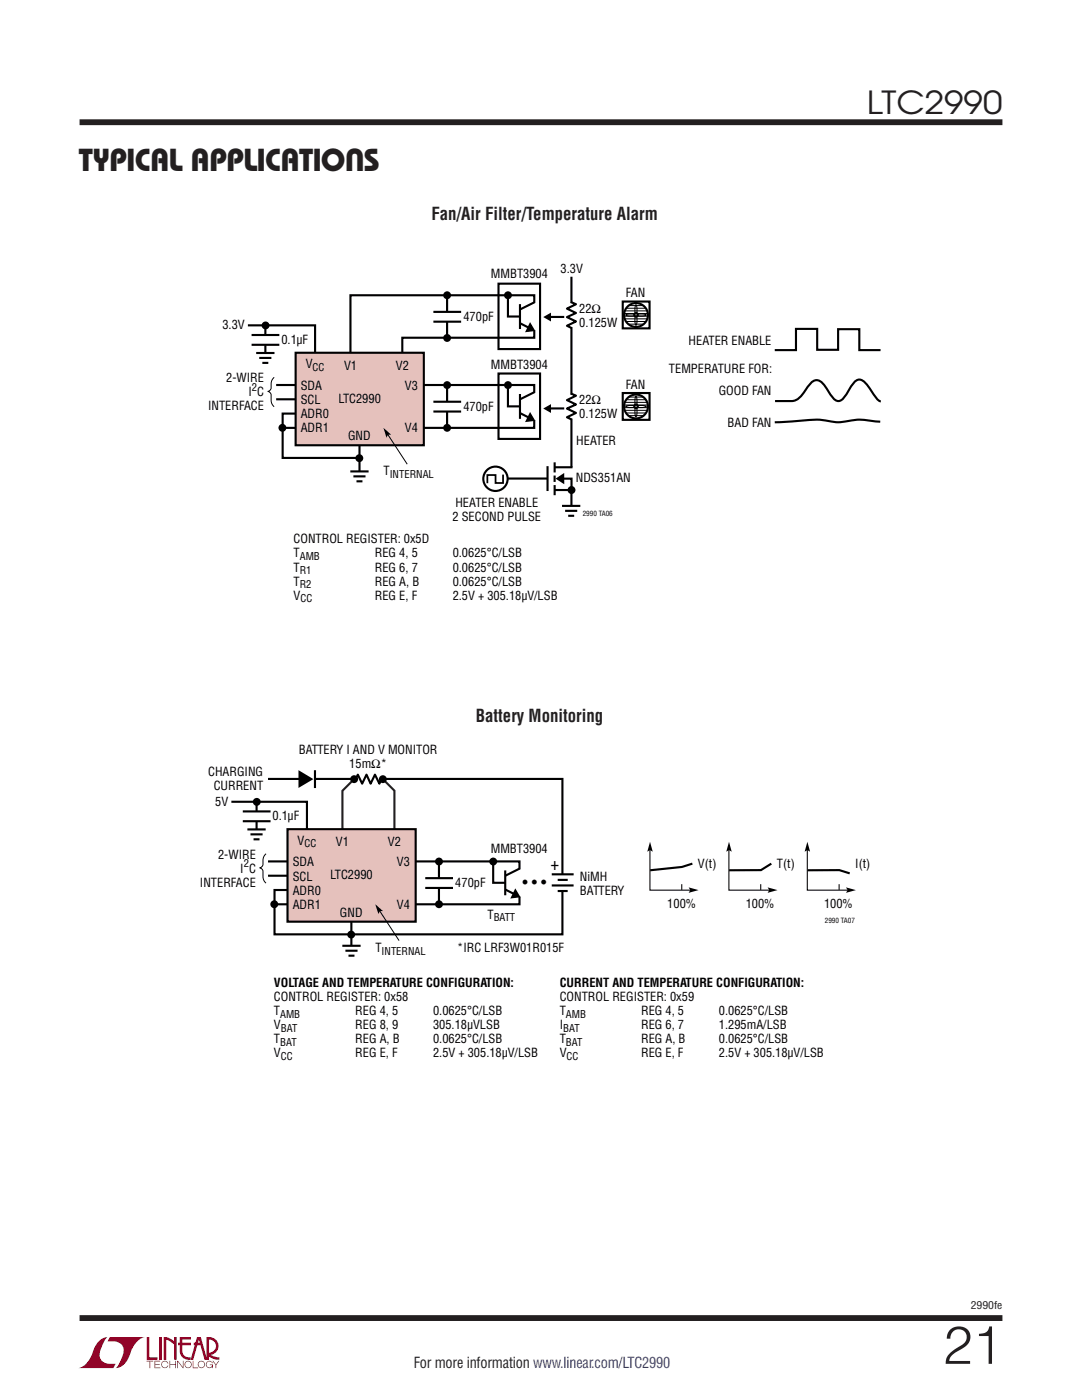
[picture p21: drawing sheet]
<svg xmlns="http://www.w3.org/2000/svg" width="216mm" height="279mm" viewBox="0 0 216 279" stroke-linecap="round" stroke-linejoin="round" font-family="sans-serif">
<defs><g id="words">
<text font-size="10.6" fill="#231f20" x="188.2" y="272.2">21</text>
<g font-size="6.3" fill="#231f20">
<text x="173" y="22.8">LTC2990</text>
<text x="15.8" y="34.1">Typical ApplicationS</text>
</g>
<g font-size="3.5" fill="#231f20">
<text x="86.1" y="43.8">Fan/Air Filter/Temperature Alarm</text>
<text x="95" y="144">Battery Monitoring</text>
</g>
<text font-size="3.5" x="109.9" y="173.7">+</text>
<text font-size="3.2" x="104.3" y="177.3">• • •</text>
<text font-size="3" fill="#231f20" x="82.5" y="273.1">For more information www.linear.com/LTC2990</text>
<g font-size="2.5">
<text x="97.9" y="55.5">MMBT3904</text>
<text x="111.9" y="54.4">3.3V</text>
<text x="124.9" y="59.3">FAN</text>
<text x="44.4" y="65.7">3.3V</text>
<text x="92.5" y="64">470pF</text>
<text x="115.6" y="62.4">22Ω</text>
<text x="115.6" y="65.2">0.125W</text>
<text x="56.2" y="68.6">0.1µF</text>
<text x="137.4" y="68.8">HEATER ENABLE</text>
<text x="45.1" y="76.3">2-WIRE</text>
<text x="60" y="77.8">SDA</text>
<text x="61" y="73.5">V</text>
<text x="68.7" y="73.8">V1</text>
<text x="79" y="73.8">V2</text>
<text x="80.8" y="77.8">V3</text>
<text x="97.9" y="73.6">MMBT3904</text>
<text x="124.9" y="77.6">FAN</text>
<text x="133.5" y="74.5">TEMPERATURE FOR:</text>
<text x="41.5" y="81.9">INTERFACE</text>
<text x="49.6" y="79.1">I C</text>
<text x="60" y="80.7">SCL</text>
<text x="60" y="83.5">ADR0</text>
<text x="67.5" y="80.4">LTC2990</text>
<text x="92.5" y="82">470pF</text>
<text x="115.6" y="80.7">22Ω</text>
<text x="115.6" y="83.5">0.125W</text>
<text x="143.4" y="78.8">GOOD FAN</text>
<text x="60" y="86.3">ADR1</text>
<text x="69.5" y="87.9">GND</text>
<text x="80.8" y="86.3">V4</text>
<text x="115" y="88.7">HEATER</text>
<text x="145.2" y="85.2">BAD FAN</text>
<text x="76.5" y="94.9">T</text>
<text x="90.9" y="101.2">HEATER ENABLE</text>
<text x="114.9" y="96.2">NDS351AN</text>
<text x="90.3" y="104.1">2 SECOND PULSE</text>
<text x="58.6" y="108.4">CONTROL REGISTER: 0x5D</text>
<text x="58.6" y="111.2">T</text>
<text x="74.8" y="111.2">REG 4, 5</text>
<text x="90.3" y="111.2">0.0625°C/LSB</text>
<text x="58.6" y="114.1">T</text>
<text x="58.6" y="116.9">T</text>
<text x="58.6" y="119.7">V</text>
<text x="74.8" y="119.7">REG E, F</text>
<text x="74.8" y="114.1">REG 6, 7</text>
<text x="74.8" y="116.9">REG A, B</text>
<text x="90.3" y="119.7">2.5V + 305.18µV/LSB</text>
<text x="90.3" y="114.1">0.0625°C/LSB</text>
<text x="90.3" y="116.9">0.0625°C/LSB</text>
<text x="41.5" y="154.8">CHARGING</text>
<text x="59.6" y="150.5">BATTERY I AND V MONITOR</text>
<text x="69.7" y="153.3">15mΩ*</text>
<text x="42.6" y="157.7">CURRENT</text>
<text x="42.9" y="160.8">5V</text>
<text x="54.4" y="163.7">0.1µF</text>
<text x="43.5" y="171.3">2-WIRE</text>
<text x="58.4" y="172.9">SDA</text>
<text x="59.4" y="168.6">V</text>
<text x="67" y="168.9">V1</text>
<text x="77.4" y="168.9">V2</text>
<text x="79.2" y="172.9">V3</text>
<text x="97.9" y="170.3">MMBT3904</text>
<text x="139.3" y="173.3">V(t)</text>
<text x="155" y="173.3">T(t)</text>
<text x="170.7" y="173.3">I(t)</text>
<text x="39.9" y="177">INTERFACE</text>
<text x="47.9" y="174.2">I C</text>
<text x="58.4" y="175.7">SCL</text>
<text x="58.4" y="178.6">ADR0</text>
<text x="65.9" y="175.5">LTC2990</text>
<text x="90.9" y="177">470pF</text>
<text x="115.7" y="175.8">NiMH</text>
<text x="115.7" y="178.6">BATTERY</text>
<text x="58.4" y="181.4">ADR1</text>
<text x="67.8" y="183">GND</text>
<text x="79.2" y="181.4">V4</text>
<text x="97.3" y="183.3">T</text>
<text x="133.2" y="181.2">100%</text>
<text x="148.8" y="181.2">100%</text>
<text x="164.4" y="181.2">100%</text>
<text x="74.9" y="190">T</text>
<text x="91.2" y="190">*IRC LRF3W01R015F</text>
<text x="54.7" y="196.9">VOLTAGE AND TEMPERATURE CONFIGURATION:</text>
<text x="111.7" y="196.9">CURRENT AND TEMPERATURE CONFIGURATION:</text>
<text x="54.7" y="199.7">CONTROL REGISTER: 0x58</text>
<text x="54.7" y="202.6">T</text>
<text x="70.9" y="202.6">REG 4, 5</text>
<text x="86.4" y="202.6">0.0625°C/LSB</text>
<text x="111.7" y="199.7">CONTROL REGISTER: 0x59</text>
<text x="111.7" y="202.6">T</text>
<text x="127.9" y="202.6">REG 4, 5</text>
<text x="143.4" y="202.6">0.0625°C/LSB</text>
<text x="54.7" y="205.4">V</text>
<text x="54.7" y="208.2">T</text>
<text x="70.9" y="205.4">REG 8, 9</text>
<text x="70.9" y="208.2">REG A, B</text>
<text x="86.4" y="205.4">305.18µVLSB</text>
<text x="86.4" y="208.2">0.0625°C/LSB</text>
<text x="111.7" y="208.2">T</text>
<text x="111.7" y="205.4">I</text>
<text x="127.9" y="208.2">REG A, B</text>
<text x="127.9" y="205.4">REG 6, 7</text>
<text x="143.4" y="208.2">0.0625°C/LSB</text>
<text x="143.4" y="205.4">1.295mA/LSB</text>
<text x="54.7" y="211">V</text>
<text x="70.9" y="211">REG E, F</text>
<text x="86.4" y="211">2.5V + 305.18µV/LSB</text>
<text x="111.7" y="211">V</text>
<text x="127.9" y="211">REG E, F</text>
<text x="143.4" y="211">2.5V + 305.18µV/LSB</text>
</g>
<g font-size="2.1">
<text x="62.4" y="74">CC</text>
<text x="50.3" y="78">2</text>
<text x="77.8" y="95.4">INTERNAL</text>
<text x="59.8" y="111.8">AMB</text>
<text x="59.8" y="114.6">R1</text>
<text x="59.8" y="117.4">R2</text>
<text x="60" y="120.2">CC</text>
<text x="48.6" y="173.1">2</text>
<text x="60.8" y="169.1">CC</text>
<text x="98.5" y="183.9">BATT</text>
<text x="76.1" y="190.5">INTERNAL</text>
<text x="55.9" y="203.1">AMB</text>
<text x="112.9" y="203.1">AMB</text>
<text x="55.9" y="208.7">BAT</text>
<text x="56" y="205.9">BAT</text>
<text x="112.4" y="205.9">BAT</text>
<text x="112.9" y="208.7">BAT</text>
<text x="56" y="211.5">CC</text>
<text x="113.1" y="211.5">CC</text>
</g>
<text font-size="2.1" fill="#231f20" x="193.7" y="261.2">2990fe</text>
<g font-size="1.4">
<text x="116.3" y="103">2990 TA06</text>
<text x="164.6" y="184.2">2990 TA07</text>
</g>
</g></defs>
<g fill="#900126">
<path d="M29.3 266.8h.5v4.1h1.6v.5h-2.1z"/>
<path d="M20 267.4l1-.5h.5h-.1a6.2 6.2 0 0 0-1.5 4 2.58 2.58 0 0 0 3.2 1.3l-.5 .8h-7a4.9 4.9 0 0 0 3.1-3.8l.4-.7z"/>
<path d="M21.9 266.9h7a4.9 4.9 0 0 0-3.1 3.7 3.2 3.2 0 0 1-2.7 2.4h.1a6.2 6.2 0 0 0 1.4-4.1 2.58 2.58 0 0 0-3.1-1.2z"/>
<path d="M31.8 266.8h.5v4.6h-.5z"/>
<path d="M32.7 266.8l1 .2 1 .7v-.9h.5v4.6h-.5v-3.1l-1.5-.9v4h-.5z"/>
<path d="M29.3 271.6h1.3v.1h-.6v1.3h-.2v-1.3h-.5z"/>
<path d="M30.8 271.6h1.2v.1h-1v.5h.9v.2h-.9v.5h1v.1h-1.2z"/>
<path d="M33.8 271.6h.2v.6h1v-.6h.1v1.4h-.1v-.6h-1v.6h-.2z"/>
<path d="M35.4 271.6h.1l1 1.2v-1.2h.1v1.4l-1.1-1.2v1.2h-.1z"/>
<path d="M38.5 271.6h.1v1.3h.9v.1h-1z"/>
<path d="M42.4 271.6h.1l.6 .7 .5-.7h.2l-.7 .8v.6h-.1v-.6z"/>
<path d="M35.9 266.8h2.2v.5h-1.7v.7h1.7v.5h-1.7v1.1a1.32 1.32 0 0 0 1.6 1.3v.5l1.3-4.6h.8l1.1 4.1v-4.1a1.84 1.84 0 0 1 2.3 1.4 1.84 1.84 0 0 1-1.4 2.2l.7 .4 1 .1v.5l-1.2-.2-1.1-.6v-.6a1.34 1.34 0 0 0 1.6-1.2 1.34 1.34 0 0 0-1.4-1.5v4.1h-.9l-.8-2.9h-1.3v-.5h1.2l-.2-.7-1.1 4.1a2.06 2.06 0 0 1-2.7-1.3v-1.6h-.4v-.5h.4z"/>
<path d="M37 271.8a.72 .72 0 0 1 1.2 .1 .72 .72 0 0 1-.4 1.1 .72 .72 0 0 1-1-.7h.2a.59 .59 0 0 0 .8 .5 .59 .59 0 0 0 .2-.9 .59 .59 0 0 0-1 .2v.2h-.2z"/>
<path d="M39.7 271.8a.72 .72 0 0 1 1.1 .1 .72 .72 0 0 1-.4 1.1 .72 .72 0 0 1-.9-.7h.1a.59 .59 0 0 0 .8 .5 .59 .59 0 0 0 .2-.9 .59 .59 0 0 0-1 .2v.2h-.1z"/>
<path d="M41.3 271.8a.72 .72 0 0 1 1.2 .2h-.2a.59 .59 0 0 0-.9-.1 .59 .59 0 0 0 .1 .9 .59 .59 0 0 0 .9-.4h-.5v-.1h.6v.7h-.1v-.3a.73 .73 0 0 1-1.1 .2 .73 .73 0 0 1 0-1.1z"/>
<path d="M32.4 271.8a.71 .71 0 0 1 1.2 .3h-.1a.59 .59 0 0 0-.9-.3 .59 .59 0 0 0-.1 1 .59 .59 0 0 0 .9-.3h.2a.73 .73 0 0 1-1.1 .4 .73 .73 0 0 1-.1-1.1z"/>
</g>
<path d="M15.9 24.4h184.1M15.9 263h184.1" fill="none" stroke="#231f20" stroke-width="1.2" stroke-linecap="butt"/>
<path d="M49.5 64.9h13.4v8.6M55.1 79.7h5.2M55.1 76.8h51.5v8.6h-50.2M69.9 74v-15.1h36.7v8.5h-26.3v6.8M89.2 77.2v7.8M60.3 82.5h-3.9v8.9h15.5M71.7 88.2v6.5" fill="none" stroke="#000" stroke-width=".42"/>
<g fill="#000">
<circle cx="89.2" cy="76.9" r=".79"/>
<circle cx="101.4" cy="76.9" r=".79"/>
<circle cx="56.4" cy="85.4" r=".79"/>
<circle cx="71.7" cy="91.4" r=".79"/>
<circle cx="89.2" cy="85.4" r=".79"/>
</g>
<path d="M59 70.4h25.6v18.5h-25.6z" fill="#e5c1bc" stroke="#000" stroke-width=".42"/>
<g fill="none" stroke="#000" stroke-width=".42">
<path d="M89.2 59.2v7.9M99.5 56.6h8.3v13.1h-8.3zM101.4 58.9v4.3h2.6M114 55.2v46.2M86.5 62.2h5.5M86.5 64.2h5.5M99.5 74.5h8.3v13.1h-8.3zM101.4 76.9v4.2h2.6M103.8 60.7v5M103.8 78.6v5M103.8 64.5l2.4 1.2M106.7 78.2l-2.9 1.5"/>
<path d="M106.7 60.3l-2.9 1.5M113.9 78.5l1 .5-1.8 .9 1.8 .8-1.8 .8 1.8 .9-1.8 .9 1 .4M69.9 94.1h3.7M70.5 95.1h2.4M71.1 96.1h1.2M86.5 80.2h5.5M86.5 82.1h5.5M100.7 95.5h8.5M103.8 82.4l2.4 1.3M109.7 81.5h2.9M112.1 101h3.7M112.8 101.9h2.4"/>
<path d="M113.4 102.9h1.2"/>
<circle cx="98.9" cy="95.6" r="2.43"/>
</g>
<path d="M89.3 62.3v1.9M103.8 63.2h1.6M106.6 60.5v5.4M106.6 78.4v5.5M114 78.7v4.9M71.7 94.1v2.2M89.3 80.2v1.9M96.5 95.5h4.7M98.9 93.1v4.9M103.8 81.1h1.6M114 101v2.2" fill="none" stroke="#fff" stroke-width="1.1" stroke-linecap="butt"/>
<g fill="#000">
<path d="M105.8 64.8l.6 1.1-1.2 .1zM76.5 85.4l1.5 1.3-.6 .1-.3 .5zM105.8 82.7l.6 1.1-1.2 .1zM108.4 81.5l1.5-.8v1.7z"/>
<circle cx="89.2" cy="58.9" r=".79"/>
<circle cx="101.4" cy="58.9" r=".79"/>
<circle cx="89.2" cy="67.4" r=".79"/>
</g>
<path d="M105.8 64.8l.6 1.1-1.2 .1zM105.8 82.7l.6 1.1-1.2 .1z" fill="none" stroke="#000" stroke-width=".49"/>
<path d="M54.7 75.3a2.08 2.08 0 0 0-.6 2.1 .8 .8 0 0 1-.7 .7 .8 .8 0 0 1 .7 .7 2.44 2.44 0 0 0 .6 2.4M77.3 86.5l4 6.1" fill="none" stroke="#000" stroke-width=".2"/>
<path d="M100.4 94.7v1.7h-1.5v-1.6h-1.7v1.6" fill="none" stroke="#000" stroke-width=".35"/>
<path d="M124.3 78.4h5.3v5.4h-5.3z" fill="#fff" stroke="#000" stroke-width=".42"/>
<circle cx="126.9" cy="81.1" r="2.38" fill="none" stroke="#000" stroke-width=".42"/>
<path d="M126.8 79.2l.1-.1a2.57 2.57 0 0 1 0 2l-.2-1zM124.9 81l1.4-.1 .6 .2a2.59 2.59 0 0 1-2 0zM126.8 81.2l.1-.1a2.57 2.57 0 0 1 0 2.1l-.2-1.1zM127 81l.9-.1 1 .2a2.58 2.58 0 0 1-2 0z" fill="none" stroke="#000" stroke-width=".21"/>
<circle cx="126.9" cy="81.1" r=".35" fill="#fff"/>
<circle cx="126.9" cy="81.1" r=".35" fill="none" stroke="#000" stroke-width=".42"/>
<g fill="#fff" stroke="#000" stroke-width=".2">
<path d="M125.4 79.2h3z"/>
<path d="M124.9 79.8h4z"/>
<path d="M124.6 80.3h4.5z"/>
<path d="M124.5 80.8h4.8z"/>
<path d="M124.5 81.4h4.8z"/>
<path d="M124.6 81.9h4.5z"/>
<path d="M125 82.4h3.8z"/>
<path d="M125.4 82.9h2.9z"/>
</g>
<path d="M114 60.5v4.8" fill="none" stroke="#fff" stroke-width="1.1" stroke-linecap="butt"/>
<path d="M109.7 63.3h2.9M113.9 60.3l1 .4-1.8 .9 1.8 .9-1.8 .8 1.8 .9-1.8 .8 1 .5" fill="none" stroke="#000" stroke-width=".42"/>
<path d="M108.4 63.3l1.5-.9v1.8z" fill="#000"/>
<path d="M124.3 60.2h5.3v5.3h-5.3z" fill="#fff" stroke="#000" stroke-width=".42"/>
<circle cx="126.9" cy="62.9" r="2.38" fill="none" stroke="#000" stroke-width=".42"/>
<path d="M124.9 62.8l1.4-.1 .6 .2a2.59 2.59 0 0 1-2 0zM126.8 62.9h.1a2.57 2.57 0 0 1 0 2l-.2-1zM126.8 60.9l.1-.1a2.57 2.57 0 0 1 0 2.1l-.2-1.1zM127 62.8l.9-.1 1 .2a2.58 2.58 0 0 1-2 0z" fill="none" stroke="#000" stroke-width=".21"/>
<circle cx="126.9" cy="62.8" r=".35" fill="#fff"/>
<circle cx="126.9" cy="62.8" r=".35" fill="none" stroke="#000" stroke-width=".42"/>
<g fill="#fff" stroke="#000" stroke-width=".2">
<path d="M125.4 61h3z"/>
<path d="M124.9 61.5h4z"/>
<path d="M124.6 62h4.5z"/>
<path d="M124.5 62.6h4.8z"/>
<path d="M124.5 63.1h4.8z"/>
<path d="M124.6 63.6h4.5z"/>
<path d="M125 64.2h3.8z"/>
<path d="M125.4 64.7h2.9z"/>
</g>
<g fill="none" stroke="#000" stroke-width=".42">
<path d="M50.2 66.9h5.5M50.2 68.8h5.5M51.1 70.4h3.7M51.7 71.4h2.5M52.3 72.4h1.2M53 65.3v5.4M154.6 69.9h4.2v-4.3h4.3v4.2h4.1v-4.1h4.3v4.2h4.2M109.3 93v5M110.7 94.9v1.3M110.7 92.3v2M110.7 96.8v2M110.7 97.8h3.5"/>
<path d="M110.7 93.3h3.5M111.7 95.5h2.3v2.3M154.7 80h3.2a3.2 3.2 0 0 0 2.5-1.7 7.2 7.2 0 0 1 2-2.3 1.74 1.74 0 0 1 2.1 .9l.5 .7a7.1 7.1 0 0 0 1.8 2.3 1.51 1.51 0 0 0 1.9-1l.5-.6a6.6 6.6 0 0 1 1.7-2.4 1.74 1.74 0 0 1 2.2 1l.9 1.4a3.5 3.5 0 0 0 1.8 1.8M175.6 84.2l-.5-.1a15.5 15.5 0 0 0-7.3 .1h-1.1a19.4 19.4 0 0 0-8-.1l-4.1 .2M53.5 155.5h58.7v31h-57.4v-8.9h3.8M76.1 155.4l-.4 1-.9-1.8-.8 1.8-.9-1.8-.8 1.8-.9-1.8-.5 1M46.2 160h15v8.6M53.5 174.8h5.1M53.5 171.9h50.2v8.6h-48.9M87.6 172.2v7.9M68.3 188.7h3.7M68.9 189.7h2.4"/>
<path d="M69.5 190.7h1.2M70.1 183.3v6.5"/>
</g>
<g fill="#000">
<path d="M111.3 95.5l1-.7v1.4z"/>
<circle cx="53" cy="64.9" r=".79"/>
<circle cx="114" cy="97.8" r=".79"/>
<circle cx="70.7" cy="155.5" r=".79"/>
<circle cx="76.4" cy="155.5" r=".79"/>
<circle cx="87.6" cy="171.9" r=".79"/>
<circle cx="98.4" cy="171.9" r=".79"/>
<circle cx="54.7" cy="180.5" r=".79"/>
<circle cx="70.1" cy="186.5" r=".79"/>
<circle cx="87.6" cy="180.5" r=".79"/>
</g>
<path d="M53 70.5v2.2M53 66.9v1.9M114 93.2v4.6M71.1 155.5h4.8M70.1 188.8v2.2" fill="none" stroke="#fff" stroke-width="1.1" stroke-linecap="butt"/>
<path d="M111.3 95.5l1-.7v1.4z" fill="none" stroke="#000" stroke-width=".49"/>
<path d="M70.9 155.3l-2.6 2.5v7.8M76.2 155.3l2.5 2.5v7.8" fill="none" stroke="#231f20" stroke-width=".42"/>
<path d="M57.4 165.5h25.5v18.4h-25.5z" fill="#e5c1bc" stroke="#000" stroke-width=".42"/>
<g fill="none" stroke="#000" stroke-width=".42">
<path d="M62.9 153.7v3.6M48.4 161.9h5.6M48.4 163.9h5.6M49.4 165.5h3.6M50 166.5h2.4M50.6 167.5h1.2M51.2 160.4v5.3M84.9 175.3h5.5M84.9 177.2h5.5M98.4 171.9v4.3h2.7M100.8 173.7v5M100.8 177.5l2.5 1.3"/>
<path d="M103.7 173.3l-2.9 1.5M110.1 174.5h4.4M110.1 176.7h4.4M111.3 175.6h2M111.3 177.8h2M138.2 172.4l-2.1 .6-6.4 .7M153.9 172.4l-2.1 1.3h-6.3M161.1 173.7h6.4l2.1 .6"/>
</g>
<path d="M60.6 155.5h2.2M51.2 165.5v2.3M51.2 162v1.9M87.6 175.3v1.9M100.8 176.2h1.6M103.7 173.5v5.4M112.3 174.5v3.4" fill="none" stroke="#fff" stroke-width="1.1" stroke-linecap="butt"/>
<g fill="#000">
<path d="M59.6 153.7l2.9 1.8-2.9 1.8zM102.8 177.8l.7 1.1-1.3 .1zM129.7 168l.5 2-.5-.3-.5 .3zM137.4 177.1l2 .5-2 .6 .3-.6zM145.5 168l.5 2-.5-.3-.6 .3zM153.2 177.1l2 .5-2 .6 .3-.6zM161.1 168l.5 2-.5-.3-.5 .3zM168.8 177.1l2 .5-2 .6 .3-.6zM74.9 180.5l1.5 1.3h-.6l-.3 .6z"/>
<circle cx="51.2" cy="160" r=".79"/>
</g>
<path d="M102.8 177.8l.7 1.1-1.3 .1z" fill="none" stroke="#000" stroke-width=".49"/>
<path d="M53.1 170.4a2.08 2.08 0 0 0-.6 2.1 .8 .8 0 0 1-.7 .7 .8 .8 0 0 1 .7 .7 2.44 2.44 0 0 0 .6 2.3M75.6 181.6l4 6.1" fill="none" stroke="#000" stroke-width=".2"/>
<path d="M129.7 169.2v8.4h8.5M136 176.5v1.1M145.4 169.2v8.4h8.5M151.8 176.5v1.1M161.1 169.2v8.4h8.5M167.4 176.5v1.1" fill="none" stroke="#000" stroke-width=".21"/>
<use href="#words"/>
</svg>
